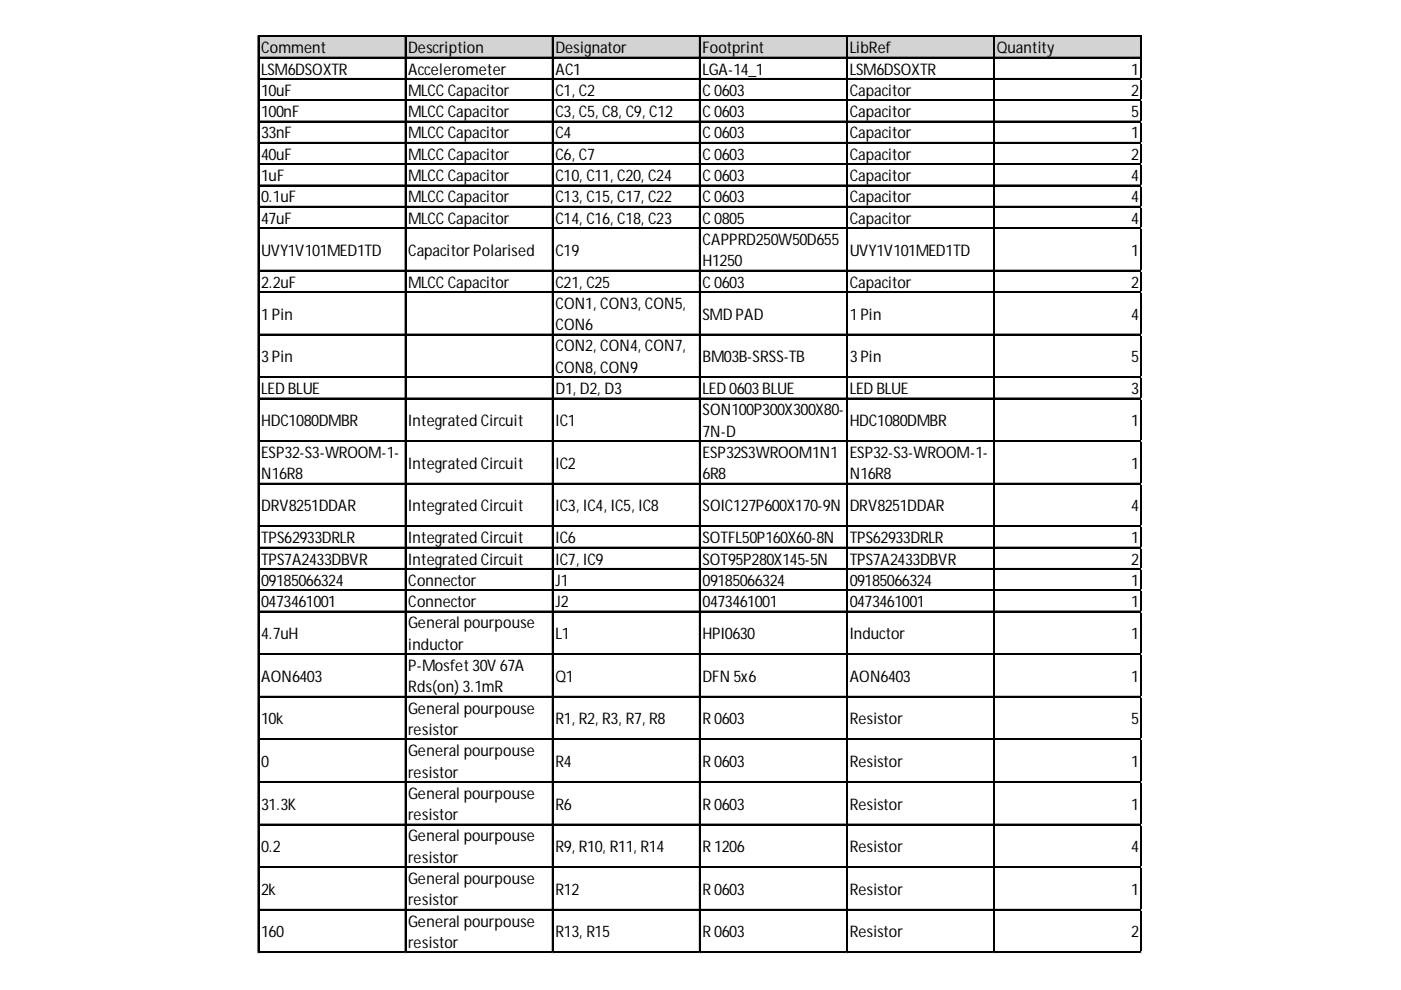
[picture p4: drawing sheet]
<svg xmlns="http://www.w3.org/2000/svg" width="297mm" height="210mm" viewBox="0 0 297 210" stroke-linecap="round" stroke-linejoin="round" font-family="sans-serif">
<defs><g id="words">
<g font-size="3.4">
<text x="55.4" y="11.3">Comment</text>
<text x="86.6" y="11.3">Description</text>
<text x="117.8" y="11.3">Designator</text>
<text x="149" y="11.3">Footprint</text>
<text x="180.2" y="11.3">LibRef</text>
<text x="211.4" y="11.3">Quantity</text>
<text x="55.4" y="15.8">LSM6DSOXTR</text>
<text x="86.6" y="15.8">Accelerometer</text>
<text x="117.8" y="15.8">AC1</text>
<text x="149" y="15.8">LGA-14_1</text>
<text x="180.2" y="15.8">LSM6DSOXTR</text>
<text x="239.8" y="15.8">1</text>
<text x="55.4" y="20.3">10uF</text>
<text x="86.6" y="20.3">MLCC Capacitor</text>
<text x="117.8" y="20.3">C1, C2</text>
<text x="149" y="20.3">C 0603</text>
<text x="180.2" y="20.3">Capacitor</text>
<text x="239.8" y="20.3">2</text>
<text x="55.4" y="24.8">100nF</text>
<text x="55.4" y="29.3">33nF</text>
<text x="86.6" y="24.8">MLCC Capacitor</text>
<text x="86.6" y="29.3">MLCC Capacitor</text>
<text x="117.8" y="24.8">C3, C5, C8, C9, C12</text>
<text x="117.8" y="29.3">C4</text>
<text x="149" y="24.8">C 0603</text>
<text x="149" y="29.3">C 0603</text>
<text x="180.2" y="24.8">Capacitor</text>
<text x="180.2" y="29.3">Capacitor</text>
<text x="239.8" y="24.8">5</text>
<text x="239.8" y="29.3">1</text>
<text x="55.4" y="33.9">40uF</text>
<text x="86.6" y="33.9">MLCC Capacitor</text>
<text x="117.8" y="33.9">C6, C7</text>
<text x="149" y="33.9">C 0603</text>
<text x="180.2" y="33.9">Capacitor</text>
<text x="239.8" y="33.9">2</text>
<text x="55.4" y="38.4">1uF</text>
<text x="86.6" y="38.4">MLCC Capacitor</text>
<text x="117.8" y="38.4">C10, C11, C20, C24</text>
<text x="149" y="38.4">C 0603</text>
<text x="180.2" y="38.4">Capacitor</text>
<text x="239.8" y="38.4">4</text>
<text x="55.4" y="42.9">0.1uF</text>
<text x="55.4" y="47.4">47uF</text>
<text x="86.6" y="42.9">MLCC Capacitor</text>
<text x="86.6" y="47.4">MLCC Capacitor</text>
<text x="117.8" y="42.9">C13, C15, C17, C22</text>
<text x="117.8" y="47.4">C14, C16, C18, C23</text>
<text x="149" y="42.9">C 0603</text>
<text x="149" y="47.4">C 0805</text>
<text x="180.2" y="42.9">Capacitor</text>
<text x="180.2" y="47.4">Capacitor</text>
<text x="239.8" y="42.9">4</text>
<text x="239.8" y="47.4">4</text>
<text x="149" y="51.9">CAPPRD250W50D655</text>
<text x="55.4" y="54.2">UVY1V101MED1TD</text>
<text x="86.6" y="54.2">Capacitor Polarised</text>
<text x="117.8" y="54.2">C19</text>
<text x="149" y="56.5">H1250</text>
<text x="180.2" y="54.2">UVY1V101MED1TD</text>
<text x="239.8" y="54.2">1</text>
<text x="55.4" y="61">2.2uF</text>
<text x="86.6" y="61">MLCC Capacitor</text>
<text x="117.8" y="61">C21, C25</text>
<text x="117.8" y="65.5">CON1, CON3, CON5,</text>
<text x="149" y="61">C 0603</text>
<text x="180.2" y="61">Capacitor</text>
<text x="239.8" y="61">2</text>
<text x="55.4" y="67.7">1Pin</text>
<text x="117.8" y="70">CON6</text>
<text x="149" y="67.7">SMD PAD</text>
<text x="180.2" y="67.7">1Pin</text>
<text x="239.8" y="67.7">4</text>
<text x="55.4" y="76.8">3Pin</text>
<text x="117.8" y="74.5">CON2, CON4, CON7,</text>
<text x="149" y="76.8">BM03B-SRSS-TB</text>
<text x="180.2" y="76.8">3Pin</text>
<text x="239.8" y="76.8">5</text>
<text x="55.4" y="83.6">LED BLUE</text>
<text x="117.8" y="79">CON8, CON9</text>
<text x="117.8" y="83.6">D1, D2, D3</text>
<text x="149" y="83.6">LED 0603BLUE</text>
<text x="180.2" y="83.6">LED BLUE</text>
<text x="239.8" y="83.6">3</text>
<text x="149" y="88.1">SON100P300X300X80-</text>
<text x="55.4" y="90.3">HDC1080DMBR</text>
<text x="86.6" y="90.3">Integrated Circuit</text>
<text x="117.8" y="90.3">IC1</text>
<text x="149" y="92.6">7N-D</text>
<text x="180.2" y="90.3">HDC1080DMBR</text>
<text x="239.8" y="90.3">1</text>
<text x="55.4" y="97.1">ESP32-S3-WROOM-1-</text>
<text x="55.4" y="101.6">N16R8</text>
<text x="86.6" y="99.4">Integrated Circuit</text>
<text x="117.8" y="99.4">IC2</text>
<text x="149" y="97.1">ESP32S3WROOM1N1</text>
<text x="149" y="101.6">6R8</text>
<text x="180.2" y="97.1">ESP32-S3-WROOM-1-</text>
<text x="180.2" y="101.6">N16R8</text>
<text x="239.8" y="99.4">1</text>
<text x="55.4" y="108.4">DRV8251DDAR</text>
<text x="86.6" y="108.4">Integrated Circuit</text>
<text x="117.8" y="108.4">IC3, IC4, IC5, IC8</text>
<text x="149" y="108.4">SOIC127P600X170-9N</text>
<text x="180.2" y="108.4">DRV8251DDAR</text>
<text x="239.8" y="108.4">4</text>
<text x="55.4" y="115.2">TPS62933DRLR</text>
<text x="55.4" y="119.7">TPS7A2433DBVR</text>
<text x="86.6" y="115.2">Integrated Circuit</text>
<text x="86.6" y="119.7">Integrated Circuit</text>
<text x="117.8" y="115.2">IC6</text>
<text x="117.8" y="119.7">IC7, IC9</text>
<text x="149" y="115.2">SOTFL50P160X60-8N</text>
<text x="149" y="119.7">SOT95P280X145-5N</text>
<text x="180.2" y="115.2">TPS62933DRLR</text>
<text x="180.2" y="119.7">TPS7A2433DBVR</text>
<text x="239.8" y="115.2">1</text>
<text x="239.8" y="119.7">2</text>
<text x="55.4" y="124.2">09185066324</text>
<text x="86.6" y="124.2">Connector</text>
<text x="117.8" y="124.2">J1</text>
<text x="149" y="124.2">09185066324</text>
<text x="180.2" y="124.2">09185066324</text>
<text x="239.8" y="124.2">1</text>
<text x="55.4" y="128.7">0473461001</text>
<text x="86.6" y="128.7">Connector</text>
<text x="117.8" y="128.7">J2</text>
<text x="149" y="128.7">0473461001</text>
<text x="180.2" y="128.7">0473461001</text>
<text x="239.8" y="128.7">1</text>
<text x="55.4" y="135.5">4.7uH</text>
<text x="86.6" y="133.2">General pourpouse</text>
<text x="86.6" y="137.8">inductor</text>
<text x="117.8" y="135.5">L1</text>
<text x="149" y="135.5">HPI0630</text>
<text x="180.2" y="135.5">Inductor</text>
<text x="239.8" y="135.5">1</text>
<text x="86.6" y="142.3">P-Mosfet 30V 67A</text>
<text x="55.4" y="144.5">AON6403</text>
<text x="86.6" y="146.8">Rds(on) 3.1mR</text>
<text x="117.8" y="144.5">Q1</text>
<text x="149" y="144.5">DFN 5x6</text>
<text x="180.2" y="144.5">AON6403</text>
<text x="239.8" y="144.5">1</text>
<text x="55.4" y="153.6">10k</text>
<text x="86.6" y="151.3">General pourpouse</text>
<text x="86.6" y="155.8">resistor</text>
<text x="117.8" y="153.6">R1, R2, R3, R7, R8</text>
<text x="149" y="153.6">R 0603</text>
<text x="180.2" y="153.6">Resistor</text>
<text x="239.8" y="153.6">5</text>
<text x="86.6" y="160.3">General pourpouse</text>
<text x="55.4" y="162.6">0</text>
<text x="86.6" y="164.9">resistor</text>
<text x="117.8" y="162.6">R4</text>
<text x="149" y="162.6">R 0603</text>
<text x="180.2" y="162.6">Resistor</text>
<text x="239.8" y="162.6">1</text>
<text x="55.4" y="171.6">31.3K</text>
<text x="86.6" y="169.4">General pourpouse</text>
<text x="86.6" y="173.9">resistor</text>
<text x="117.8" y="171.6">R6</text>
<text x="149" y="171.6">R 0603</text>
<text x="180.2" y="171.6">Resistor</text>
<text x="239.8" y="171.6">1</text>
<text x="86.6" y="178.4">General pourpouse</text>
<text x="55.4" y="180.7">0.2</text>
<text x="86.6" y="182.9">resistor</text>
<text x="117.8" y="180.7">R9, R10, R11, R14</text>
<text x="149" y="180.7">R 1206</text>
<text x="180.2" y="180.7">Resistor</text>
<text x="239.8" y="180.7">4</text>
<text x="55.4" y="189.7">2k</text>
<text x="86.6" y="187.4">General pourpouse</text>
<text x="86.6" y="192">resistor</text>
<text x="117.8" y="189.7">R12</text>
<text x="149" y="189.7">R 0603</text>
<text x="180.2" y="189.7">Resistor</text>
<text x="239.8" y="189.7">1</text>
<text x="86.6" y="196.5">General pourpouse</text>
<text x="55.4" y="198.7">160</text>
<text x="86.6" y="201">resistor</text>
<text x="117.8" y="198.7">R13, R15</text>
<text x="149" y="198.7">R 0603</text>
<text x="180.2" y="198.7">Resistor</text>
<text x="239.8" y="198.7">2</text>
</g>
</g></defs>
<path d="M54.9 7.8h187.2v4.5h-187.2z" fill="#d3d3d3"/>
<g fill="none" stroke="#000" stroke-width=".23">
<path d="M54.7 7.6v194.5M54.8 7.6v194.5M54.9 7.6h187.2M54.9 7.7h187.2M54.9 12.1h187.2M54.9 12.2h187.2M54.9 16.6h187.2M54.9 16.8h187.2M85.9 7.8v194.3M86 7.8v194.3M117.1 7.8v194.3M117.2 7.8v194.3"/>
<path d="M148.3 7.8v194.3M148.4 7.8v194.3M179.5 7.8v194.3M179.6 7.8v194.3M210.7 7.8v194.3M210.8 7.8v194.3M241.9 7.8v194.3M242 7.8v194.3M54.9 21.2h187.2M54.9 21.3h187.2M54.9 25.7h187.2M54.9 25.8h187.2"/>
<path d="M54.9 30.2h187.2M54.9 30.3h187.2M54.9 34.7h187.2M54.9 34.8h187.2M54.9 39.2h187.2M54.9 39.3h187.2M54.9 43.7h187.2M54.9 43.9h187.2M54.9 48.3h187.2M54.9 48.4h187.2M54.9 57.3h187.2M54.9 57.4h187.2"/>
<path d="M54.9 61.8h187.2M54.9 61.9h187.2M54.9 70.8h187.2M54.9 71h187.2M54.9 79.9h187.2M54.9 80h187.2M54.9 84.4h187.2M54.9 84.5h187.2M54.9 93.4h187.2M54.9 93.5h187.2M54.9 102.5h187.2M54.9 102.6h187.2"/>
<path d="M54.9 111.5h187.2M54.9 111.6h187.2M54.9 116h187.2M54.9 116.1h187.2M54.9 120.5h187.2M54.9 120.6h187.2M54.9 125h187.2M54.9 125.2h187.2M54.9 129.6h187.2M54.9 129.7h187.2M54.9 138.6h187.2M54.9 138.7h187.2"/>
<path d="M54.9 147.6h187.2M54.9 147.7h187.2M54.9 156.7h187.2M54.9 156.8h187.2M54.9 165.7h187.2M54.9 165.8h187.2M54.9 174.7h187.2M54.9 174.8h187.2M54.9 183.8h187.2M54.9 183.9h187.2M54.9 192.8h187.2M54.9 192.9h187.2"/>
<path d="M54.9 201.8h187.2M54.9 201.9h187.2"/>
</g>
<path d="M54.7 202.1h.1" fill="none" stroke="#e0e0e0" stroke-width=".23"/>
<path d="M54.7 202.1h.2z" fill="#e0e0e0"/>
<path d="M85.9 202.1h.1" fill="none" stroke="#e0e0e0" stroke-width=".23"/>
<path d="M85.9 202.1h.2z" fill="#e0e0e0"/>
<path d="M117.1 202.1h.1" fill="none" stroke="#e0e0e0" stroke-width=".23"/>
<path d="M117.1 202.1h.2z" fill="#e0e0e0"/>
<path d="M148.3 202.1h.1" fill="none" stroke="#e0e0e0" stroke-width=".23"/>
<path d="M148.3 202.1h.2z" fill="#e0e0e0"/>
<path d="M179.5 202.1h.1" fill="none" stroke="#e0e0e0" stroke-width=".23"/>
<path d="M179.5 202.1h.2z" fill="#e0e0e0"/>
<path d="M210.7 202.1h.1" fill="none" stroke="#e0e0e0" stroke-width=".23"/>
<path d="M210.7 202.1h.2z" fill="#e0e0e0"/>
<path d="M241.9 202.1h.1" fill="none" stroke="#e0e0e0" stroke-width=".23"/>
<path d="M241.9 202.1h.2z" fill="#e0e0e0"/>
<path d="M242.1 16.6h.1" fill="none" stroke="#e0e0e0" stroke-width=".23"/>
<path d="M242.1 16.6v.3z" fill="#e0e0e0"/>
<path d="M242.1 21.2h.1" fill="none" stroke="#e0e0e0" stroke-width=".23"/>
<path d="M242.1 21.2v.2z" fill="#e0e0e0"/>
<path d="M242.1 25.7h.1" fill="none" stroke="#e0e0e0" stroke-width=".23"/>
<path d="M242.1 25.7v.2z" fill="#e0e0e0"/>
<path d="M242.1 30.2h.1" fill="none" stroke="#e0e0e0" stroke-width=".23"/>
<path d="M242.1 30.2v.2z" fill="#e0e0e0"/>
<path d="M242.1 34.7h.1" fill="none" stroke="#e0e0e0" stroke-width=".23"/>
<path d="M242.1 34.7v.2z" fill="#e0e0e0"/>
<path d="M242.1 39.2h.1" fill="none" stroke="#e0e0e0" stroke-width=".23"/>
<path d="M242.1 39.2v.2z" fill="#e0e0e0"/>
<path d="M242.1 43.7h.1" fill="none" stroke="#e0e0e0" stroke-width=".23"/>
<path d="M242.1 43.7v.3z" fill="#e0e0e0"/>
<path d="M242.1 48.3h.1" fill="none" stroke="#e0e0e0" stroke-width=".23"/>
<path d="M242.1 48.3v.2z" fill="#e0e0e0"/>
<path d="M242.1 57.3h.1" fill="none" stroke="#e0e0e0" stroke-width=".23"/>
<path d="M242.1 57.3v.2z" fill="#e0e0e0"/>
<path d="M242.1 61.8h.1" fill="none" stroke="#e0e0e0" stroke-width=".23"/>
<path d="M242.1 61.8v.2z" fill="#e0e0e0"/>
<path d="M242.1 70.8h.1" fill="none" stroke="#e0e0e0" stroke-width=".23"/>
<path d="M242.1 70.8v.3z" fill="#e0e0e0"/>
<path d="M242.1 79.9h.1" fill="none" stroke="#e0e0e0" stroke-width=".23"/>
<path d="M242.1 79.9v.2z" fill="#e0e0e0"/>
<path d="M242.1 84.4h.1" fill="none" stroke="#e0e0e0" stroke-width=".23"/>
<path d="M242.1 84.4v.2z" fill="#e0e0e0"/>
<path d="M242.1 93.4h.1" fill="none" stroke="#e0e0e0" stroke-width=".23"/>
<path d="M242.1 93.4v.3z" fill="#e0e0e0"/>
<path d="M242.1 102.5h.1" fill="none" stroke="#e0e0e0" stroke-width=".23"/>
<path d="M242.1 102.5v.2z" fill="#e0e0e0"/>
<path d="M242.1 111.5h.1" fill="none" stroke="#e0e0e0" stroke-width=".23"/>
<path d="M242.1 111.5v.2z" fill="#e0e0e0"/>
<path d="M242.1 116h.1" fill="none" stroke="#e0e0e0" stroke-width=".23"/>
<path d="M242.1 116v.2z" fill="#e0e0e0"/>
<path d="M242.1 120.5h.1" fill="none" stroke="#e0e0e0" stroke-width=".23"/>
<path d="M242.1 120.5v.3z" fill="#e0e0e0"/>
<path d="M242.1 125h.1" fill="none" stroke="#e0e0e0" stroke-width=".23"/>
<path d="M242.1 125v.3z" fill="#e0e0e0"/>
<path d="M242.1 129.6h.1" fill="none" stroke="#e0e0e0" stroke-width=".23"/>
<path d="M242.1 129.6v.2z" fill="#e0e0e0"/>
<path d="M242.1 138.6h.1" fill="none" stroke="#e0e0e0" stroke-width=".23"/>
<path d="M242.1 138.6v.2z" fill="#e0e0e0"/>
<path d="M242.1 147.6h.1" fill="none" stroke="#e0e0e0" stroke-width=".23"/>
<path d="M242.1 147.6v.3z" fill="#e0e0e0"/>
<path d="M242.1 156.7h.1" fill="none" stroke="#e0e0e0" stroke-width=".23"/>
<path d="M242.1 156.7v.2z" fill="#e0e0e0"/>
<path d="M242.1 165.7h.1" fill="none" stroke="#e0e0e0" stroke-width=".23"/>
<path d="M242.1 165.7v.2z" fill="#e0e0e0"/>
<path d="M242.1 174.7h.1" fill="none" stroke="#e0e0e0" stroke-width=".23"/>
<path d="M242.1 174.7v.3z" fill="#e0e0e0"/>
<path d="M242.1 183.8h.1" fill="none" stroke="#e0e0e0" stroke-width=".23"/>
<path d="M242.1 183.8v.2z" fill="#e0e0e0"/>
<path d="M242.1 192.8h.1" fill="none" stroke="#e0e0e0" stroke-width=".23"/>
<path d="M242.1 192.8v.2z" fill="#e0e0e0"/>
<path d="M242.1 201.8h.1" fill="none" stroke="#e0e0e0" stroke-width=".23"/>
<path d="M242.1 201.8v.3z" fill="#e0e0e0"/>
<use href="#words"/>
</svg>
